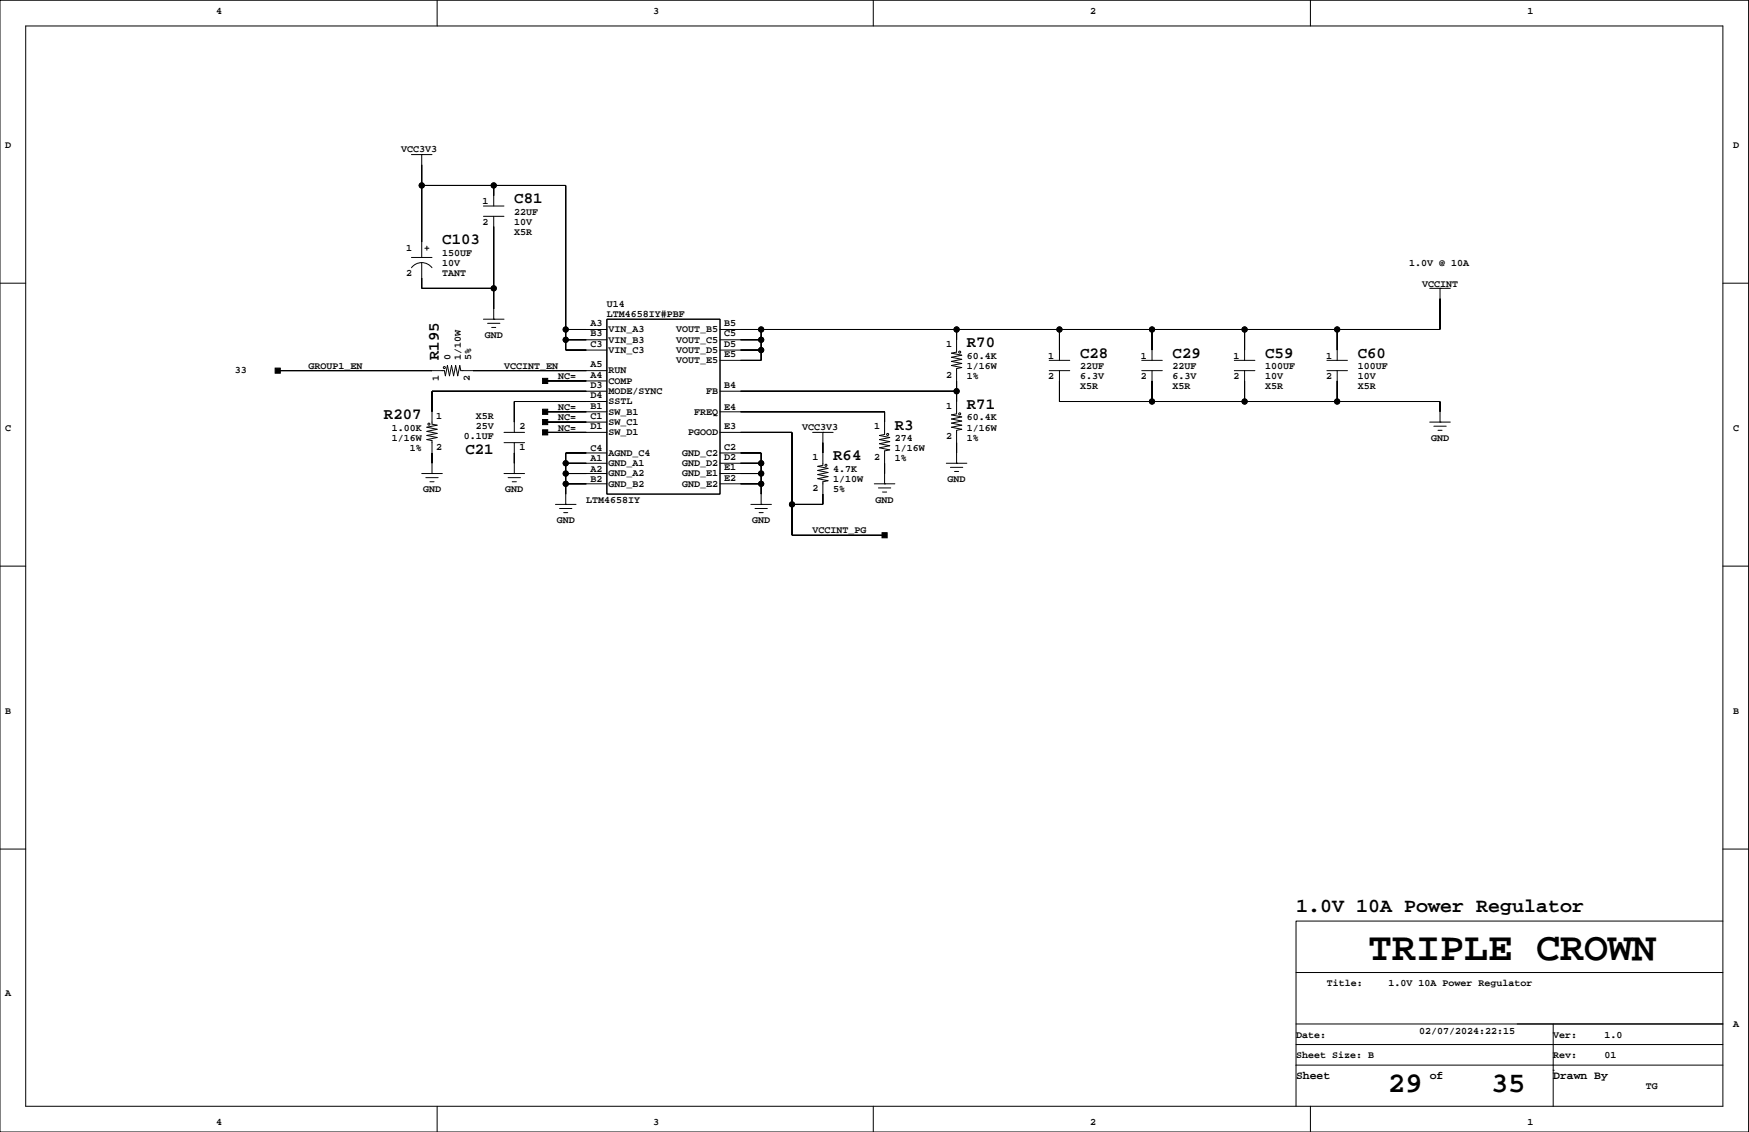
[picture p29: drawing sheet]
<svg xmlns="http://www.w3.org/2000/svg" width="432mm" height="279mm" viewBox="0 0 432 279" stroke-linecap="round" stroke-linejoin="round" font-family="sans-serif">
<defs><g id="words">
<text font-size="9.9" x="337.7" y="237">TRIPLE CROWN</text>
<g font-size="7.1">
<text x="342.7" y="269.5">29</text>
<text x="368.1" y="269.5">35</text>
</g>
<text font-size="4.9" x="320" y="225.2">1.0V 10A Power Regulator</text>
<g font-size="3.9">
<text x="127" y="50.2">C81</text>
<text x="109.2" y="60.3">C103</text>
<text x="108.4" y="88.9" transform="rotate(-90 108.4 88.9)">R195</text>
<text x="238.7" y="85.7">R70</text>
<text x="266.6" y="88.3">C28</text>
<text x="289.5" y="88.3">C29</text>
<text x="312.3" y="88.3">C59</text>
<text x="335.2" y="88.3">C60</text>
<text x="238.7" y="100.9">R71</text>
<text x="94.8" y="103.5">R207</text>
<text x="220.9" y="106">R3</text>
<text x="114.9" y="112">C21</text>
<text x="205.7" y="113.6">R64</text>
</g>
<g font-size="2.8">
<text x="320" y="266.2">Sheet</text>
<text x="353" y="266.2">of</text>
<text x="383.5" y="266.2">Drawn By</text>
</g>
<g font-size="2.5">
<text x="53.3" y="3.4">4</text>
<text x="161.3" y="3.4">3</text>
<text x="269.2" y="3.4">2</text>
<text x="377.1" y="3.4">1</text>
<text x="1.3" y="36.4">D</text>
<text x="99" y="37.5">VCC3V3</text>
<text x="427.9" y="36.4">D</text>
<text x="119.1" y="50.4">1</text>
<text x="127" y="53">22UF</text>
<text x="119.1" y="55.5">2</text>
<text x="127" y="58">X5R</text>
<text x="127" y="55.5">10V</text>
<text x="100.3" y="61.8">1</text>
<text x="109.2" y="63.1">150UF</text>
<text x="109.2" y="65.6">10V</text>
<text x="347.9" y="65.6">1.0V @ 10A</text>
<text x="100.3" y="68.2">2</text>
<text x="109.2" y="68.2">TANT</text>
<text x="351.1" y="70.7">VCCINT</text>
<text x="149.8" y="75.8">U14</text>
<text x="119.7" y="83.4">GND</text>
<text x="145.8" y="80.5">A3</text>
<text x="145.8" y="83.1">B3</text>
<text x="149.8" y="78.3">LTM4658IY#PBF</text>
<text x="150.2" y="82">VIN_A3</text>
<text x="167" y="82">VOUT_B5</text>
<text x="178.8" y="80.5">B5</text>
<text x="178.8" y="83.1">C5</text>
<text x="111.2" y="88.9" transform="rotate(-90 111.2 88.9)">0</text>
<text x="113.8" y="88.9" transform="rotate(-90 113.8 88.9)">1/10W</text>
<text x="116.3" y="88.9" transform="rotate(-90 116.3 88.9)">5%</text>
<text x="145.8" y="85.6">C3</text>
<text x="150.2" y="84.6">VIN_B3</text>
<text x="150.2" y="87.1">VIN_C3</text>
<text x="167" y="84.6">VOUT_C5</text>
<text x="167" y="87.1">VOUT_D5</text>
<text x="167" y="89.6">VOUT_E5</text>
<text x="178.8" y="88.1">E5</text>
<text x="178.8" y="85.6">D5</text>
<text x="233.6" y="85.6">1</text>
<text x="238.7" y="88.5">60.4K</text>
<text x="258.8" y="88.5">1</text>
<text x="281.7" y="88.5">1</text>
<text x="304.5" y="88.5">1</text>
<text x="327.4" y="88.5">1</text>
<text x="58" y="92.2">33</text>
<text x="76.2" y="91">GROUP1_EN</text>
<text x="108.4" y="94" transform="rotate(-90 108.4 94)">1</text>
<text x="116" y="94" transform="rotate(-90 116 94)">2</text>
<text x="124.4" y="91">VCCINT_EN</text>
<text x="137.8" y="93.6">NC=</text>
<text x="145.8" y="95.8">D3</text>
<text x="145.8" y="93.2">A4</text>
<text x="145.8" y="90.7">A5</text>
<text x="150.2" y="92.2">RUN</text>
<text x="150.2" y="94.7">COMP</text>
<text x="178.8" y="95.8">B4</text>
<text x="233.6" y="93.2">2</text>
<text x="238.7" y="91">1/16W</text>
<text x="238.7" y="93.6">1%</text>
<text x="258.8" y="93.6">2</text>
<text x="266.6" y="91">22UF</text>
<text x="266.6" y="93.6">6.3V</text>
<text x="281.7" y="93.6">2</text>
<text x="289.5" y="91">22UF</text>
<text x="289.5" y="93.6">6.3V</text>
<text x="304.5" y="93.6">2</text>
<text x="312.3" y="91">100UF</text>
<text x="312.3" y="93.6">10V</text>
<text x="327.4" y="93.6">2</text>
<text x="335.2" y="91">100UF</text>
<text x="335.2" y="93.6">10V</text>
<text x="137.8" y="101.2">NC=</text>
<text x="145.8" y="98.3">D4</text>
<text x="145.8" y="100.8">B1</text>
<text x="150.2" y="97.3">MODE/SYNC</text>
<text x="150.2" y="99.8">SSTL</text>
<text x="174.4" y="97.3">FB</text>
<text x="178.8" y="101.2">E4</text>
<text x="233.6" y="100.8">1</text>
<text x="266.6" y="96.1">X5R</text>
<text x="289.5" y="96.1">X5R</text>
<text x="312.3" y="96.1">X5R</text>
<text x="335.2" y="96.1">X5R</text>
<text x="1.3" y="106.3">C</text>
<text x="96.7" y="106.3">1.00K</text>
<text x="107.7" y="103.4">1</text>
<text x="117.4" y="103.4">X5R</text>
<text x="117.4" y="105.9">25V</text>
<text x="128.2" y="105.9">2</text>
<text x="137.8" y="103.7">NC=</text>
<text x="137.8" y="106.3">NC=</text>
<text x="145.8" y="103.4">C1</text>
<text x="145.8" y="105.9">D1</text>
<text x="150.2" y="102.3">SW_B1</text>
<text x="150.2" y="104.9">SW_C1</text>
<text x="150.2" y="107.4">SW_D1</text>
<text x="169.9" y="107.4">PGOOD</text>
<text x="171.4" y="102.3">FREQ</text>
<text x="178.8" y="105.9">E3</text>
<text x="198.1" y="106">VCC3V3</text>
<text x="215.9" y="105.9">1</text>
<text x="238.7" y="106.3">1/16W</text>
<text x="238.7" y="103.7">60.4K</text>
<text x="427.9" y="106.3">C</text>
<text x="96.7" y="108.8">1/16W</text>
<text x="101.2" y="111.4">1%</text>
<text x="107.7" y="111">2</text>
<text x="114.5" y="108.4">0.1UF</text>
<text x="128.2" y="111">1</text>
<text x="145.8" y="111.4">C4</text>
<text x="145.8" y="113.9">A1</text>
<text x="150.2" y="112.5">AGND_C4</text>
<text x="168.4" y="112.5">GND_C2</text>
<text x="178.8" y="111">C2</text>
<text x="178.8" y="113.5">D2</text>
<text x="200.6" y="113.5">1</text>
<text x="215.9" y="113.5">2</text>
<text x="220.9" y="111.4">1/16W</text>
<text x="220.9" y="108.8">274</text>
<text x="220.9" y="113.9">1%</text>
<text x="233.6" y="108.4">2</text>
<text x="238.7" y="108.8">1%</text>
<text x="353.3" y="108.8">GND</text>
<text x="145.8" y="116.4">A2</text>
<text x="145.8" y="119">B2</text>
<text x="150.2" y="115">GND_A1</text>
<text x="150.2" y="117.6">GND_A2</text>
<text x="168.4" y="115">GND_D2</text>
<text x="168.4" y="117.6">GND_E1</text>
<text x="178.8" y="118.6">E2</text>
<text x="178.8" y="116.1">E1</text>
<text x="205.7" y="119">1/10W</text>
<text x="205.7" y="116.4">4.7K</text>
<text x="233.9" y="119">GND</text>
<text x="104.4" y="121.5">GND</text>
<text x="124.7" y="121.5">GND</text>
<text x="144.7" y="124.1">LTM4658IY</text>
<text x="150.2" y="120.1">GND_B2</text>
<text x="168.4" y="120.1">GND_E2</text>
<text x="200.6" y="121.1">2</text>
<text x="205.7" y="121.5">5%</text>
<text x="216.2" y="124.1">GND</text>
<text x="137.4" y="129.1">GND</text>
<text x="185.7" y="129.1">GND</text>
<text x="200.6" y="131.7">VCCINT_PG</text>
<text x="1.3" y="176.1">B</text>
<text x="427.9" y="176.1">B</text>
<text x="1.3" y="245.9">A</text>
<text x="327.6" y="243.4">Title:</text>
<text x="342.8" y="243.4">1.0V 10A Power Regulator</text>
<text x="320" y="256.1">Date:</text>
<text x="350.4" y="255.1">02/07/2024:22:15</text>
<text x="383.5" y="256.1">Ver:</text>
<text x="396.1" y="256.1">1.0</text>
<text x="427.9" y="253.6">A</text>
<text x="320" y="261.2">Sheet Size: B</text>
<text x="383.5" y="261.2">Rev:</text>
<text x="396.1" y="261.2">01</text>
<text x="406.3" y="268.8">TG</text>
<text x="53.3" y="277.7">4</text>
<text x="161.3" y="277.7">3</text>
<text x="269.2" y="277.7">2</text>
<text x="377.1" y="277.7">1</text>
</g>
</g></defs>
<g fill="none" stroke="#000" stroke-width=".25">
<path d="M0 .1h431.7v279.3h-431.7zM6.3 6.4h419.1v266.7h-419.1zM107.9 .1v6.3M215.6 .1v6.3M323.5 .1v6.3M101.6 38.2h5.1M104.1 38.2h.1M104.1 38.2v25.3M104.1 45.8h35.6v40.6h10.1M119.4 53.4h5M119.4 50.9h5M121.9 45.8v5.1"/>
<path d="M121.9 53.4v25.4M0 69.9h6.3M101.6 63.5h5.1M101.6 66.1a3.2 3.2 0 0 1 5.1 0M104.1 64.8v6.4h17.8M104.9 61.3h1M105.4 60.8v1M119.4 78.8h5M120.4 79.8h3M121.9 78.8h.1M149.8 78.8h28v43.2h-28zM353 71.2h5.1"/>
<path d="M355.5 71.2h.1M355.5 71.2v10.1h-177.7M425.4 69.9h6.3M68.6 91.5h41.1l.3 1.3 .5-2.6 .5 2.6 .5-2.6 .5 2.6 .5-2.6 .5 2.6 .5-2.6 .3 1.3h36M121.4 80.8h1M134.6 94h15.2M139.7 81.3h10.1M139.7 83.9h10.1M149.8 96.6h-43.1v8.1l1.2 .2-2.5 .5 2.5 .6-2.5 .5 2.5 .5-2.5 .5 2.5 .5-2.5 .5 1.3 .3v8.1M149.8 99.1h-22.8v7.6M177.8 83.9h10.1M177.8 86.4h10.1"/>
<path d="M177.8 96.6h58.4M187.9 81.3v7.6h-10.1M236.2 81.3v5.6l-1.3 .3 2.5 .5-2.5 .5 2.5 .5-2.5 .5 2.5 .5-2.5 .5 2.5 .5-1.2 .3v11.1l-1.3 .3 2.5 .5-2.5 .5 2.5 .5-2.5 .5 2.5 .5-2.5 .5 2.5 .6-1.2 .2v8.1M259 91.5h5.1M259 88.9h5.1M261.6 91.5v7.6h93.9v5.1M261.6 81.3v7.6M281.9 91.5h5.1M281.9 88.9h5.1M284.4 81.3v7.6M284.4 91.5v7.6M304.7 91.5h5.1"/>
<path d="M304.7 88.9h5.1M307.3 81.3v7.6M307.3 91.5v7.6M327.6 91.5h5.1M327.6 88.9h5.1M330.1 81.3v7.6M330.1 91.5v7.6M104.1 116.9h5.1M105.1 117.9h3.1M106.1 118.9h1.1M106.7 116.9h.1M124.4 106.7h5.1"/>
<path d="M124.4 116.9h5.1M124.4 109.3h5.1M125.4 117.9h3.1M126.5 118.9h1M127 116.9h.1M127 109.3v7.6M134.6 104.2h15.2M134.6 106.7h15.2M134.6 101.6h15.2M139.7 114.3h10.1M139.7 116.9h10.1M139.7 119.4h10.1"/>
<path d="M149.8 111.8h-10.1v12.7M177.8 106.7h17.7v25.4h22.9M177.8 111.8h10.1v12.7M177.8 101.6h40.6v5.6l-1.3 .3 2.6 .5-2.6 .5 2.6 .5-2.6 .5 2.6 .5-2.6 .5 2.6 .5-1.3 .3v8.1M177.8 114.3h10.1M177.8 116.9h10.1M177.8 119.4h10.1M200.6 106.7h5.1M203.2 106.7h.1M203.2 106.7v8.1l-1.3 .3 2.5 .5-2.5 .5 2.5 .5-2.5 .5 2.5 .5-2.5 .5 2.5 .6-1.2 .2v5.6h-7.7M215.9 119.4h5M218.4 119.4h.1"/>
<path d="M233.6 114.3h5.1M234.6 115.4h3.1M235.7 116.4h1M236.2 114.3h.1M353 104.2h5.1M354 105.2h3M355 106.2h1M355.5 104.2h.1M0 139.7h6.3M137.1 124.5h5.1M138.1 125.5h3.1M139.2 126.5h1"/>
<path d="M139.7 124.5h.1M185.4 124.5h5.1M186.4 125.5h3M187.4 126.5h1M187.9 124.5h.1M216.9 120.4h3M217.9 121.4h1M425.4 139.7h6.3M0 209.6h6.3M425.4 209.6h6.3M425.4 227.3h-105.4v35.6M320 257.8h105.4"/>
<path d="M320 252.7h105.4M320 240h105.4M383.5 252.7v20.4M107.9 273.1v6.3M215.6 273.1v6.3M320 262.9v10.2M320 262.9h105.4M323.5 273.1v6.3M383.5 264.2h.1"/>
<circle cx="104.1" cy="45.8" r=".63"/>
<circle cx="121.9" cy="45.8" r=".63"/>
<circle cx="121.9" cy="71.2" r=".63"/>
<circle cx="109.7" cy="90.7" r=".25"/>
<circle cx="139.7" cy="83.9" r=".63"/>
<circle cx="139.7" cy="81.3" r=".63"/>
<circle cx="187.9" cy="86.4" r=".63"/>
<circle cx="187.9" cy="83.9" r=".63"/>
<circle cx="187.9" cy="81.3" r=".63"/>
<circle cx="236.2" cy="81.3" r=".63"/>
<circle cx="236.2" cy="96.6" r=".63"/>
<circle cx="236.9" cy="86.9" r=".25"/>
<circle cx="261.6" cy="81.3" r=".63"/>
<circle cx="284.4" cy="81.3" r=".63"/>
<circle cx="284.4" cy="99.1" r=".63"/>
<circle cx="307.3" cy="99.1" r=".63"/>
<circle cx="307.3" cy="81.3" r=".63"/>
<circle cx="330.1" cy="81.3" r=".63"/>
<circle cx="330.1" cy="99.1" r=".63"/>
<circle cx="105.9" cy="104.7" r=".25"/>
<circle cx="139.7" cy="116.9" r=".63"/>
<circle cx="139.7" cy="114.3" r=".63"/>
<circle cx="139.7" cy="119.4" r=".63"/>
<circle cx="187.9" cy="116.9" r=".63"/>
<circle cx="187.9" cy="114.3" r=".63"/>
<circle cx="187.9" cy="119.4" r=".63"/>
<circle cx="203.9" cy="114.8" r=".25"/>
<circle cx="219.2" cy="107.2" r=".25"/>
<circle cx="236.9" cy="102.1" r=".25"/>
<circle cx="195.5" cy="124.5" r=".63"/>
</g>
<g fill="#000" stroke="#000" stroke-width=".25">
<path d="M104.1 45.8v13.9z" fill-rule="evenodd"/>
<path d="M104.1 40.7v5.1z" fill-rule="evenodd"/>
<path d="M121.9 55.9v15.3z" fill-rule="evenodd"/>
<path d="M121.9 45.8v2.5z" fill-rule="evenodd"/>
<path d="M104.1 45.8h17.8z" fill-rule="evenodd"/>
<path d="M139.7 45.8v35.5z" fill-rule="evenodd"/>
<path d="M121.9 45.8h17.8z" fill-rule="evenodd"/>
<path d="M104.1 68.6v2.6z" fill-rule="evenodd"/>
<path d="M104.1 71.2h17.8z" fill-rule="evenodd"/>
<path d="M121.9 71.2v5z" fill-rule="evenodd"/>
<path d="M355.5 73.7v7.6z" fill-rule="evenodd"/>
<path d="M67.9 90.8h1.3v1.3h-1.3z" fill-rule="evenodd"/>
<path d="M106.7 96.6v5z" fill-rule="evenodd"/>
<path d="M68.6 91.5h38.1z" fill-rule="evenodd"/>
<path d="M127 99.1v5.1z" fill-rule="evenodd"/>
<path d="M134 93.4h1.2v1.3h-1.2z" fill-rule="evenodd"/>
<path d="M139.7 83.9v2.5z" fill-rule="evenodd"/>
<path d="M139.7 81.3v2.6z" fill-rule="evenodd"/>
<path d="M127 99.1h17.7z" fill-rule="evenodd"/>
<path d="M106.7 96.6h38z" fill-rule="evenodd"/>
<path d="M116.8 91.5h27.9z" fill-rule="evenodd"/>
<path d="M139.7 86.4h5z" fill-rule="evenodd"/>
<path d="M139.7 83.9h5z" fill-rule="evenodd"/>
<path d="M139.7 81.3h5z" fill-rule="evenodd"/>
<path d="M134.6 94h10.1z" fill-rule="evenodd"/>
<path d="M182.8 81.3h5.1z" fill-rule="evenodd"/>
<path d="M182.8 88.9h5.1z" fill-rule="evenodd"/>
<path d="M187.9 86.4v2.5z" fill-rule="evenodd"/>
<path d="M182.8 86.4h5.1z" fill-rule="evenodd"/>
<path d="M187.9 83.9v2.5z" fill-rule="evenodd"/>
<path d="M182.8 83.9h5.1z" fill-rule="evenodd"/>
<path d="M187.9 81.3v2.6z" fill-rule="evenodd"/>
<path d="M236.2 96.6v2.5z" fill-rule="evenodd"/>
<path d="M182.8 96.6h53.4z" fill-rule="evenodd"/>
<path d="M236.2 94v2.6z" fill-rule="evenodd"/>
<path d="M187.9 81.3h48.3z" fill-rule="evenodd"/>
<path d="M236.2 81.3v2.6z" fill-rule="evenodd"/>
<path d="M261.6 81.3v5.1z" fill-rule="evenodd"/>
<path d="M236.2 81.3h25.4z" fill-rule="evenodd"/>
<path d="M261.6 94v5.1z" fill-rule="evenodd"/>
<path d="M284.4 81.3v5.1z" fill-rule="evenodd"/>
<path d="M261.6 81.3h22.8z" fill-rule="evenodd"/>
<path d="M284.4 94v5.1z" fill-rule="evenodd"/>
<path d="M261.6 99.1h22.8z" fill-rule="evenodd"/>
<path d="M307.3 81.3v5.1z" fill-rule="evenodd"/>
<path d="M284.4 81.3h22.9z" fill-rule="evenodd"/>
<path d="M284.4 99.1h22.9z" fill-rule="evenodd"/>
<path d="M307.3 94v5.1z" fill-rule="evenodd"/>
<path d="M330.1 81.3v5.1z" fill-rule="evenodd"/>
<path d="M307.3 81.3h22.8z" fill-rule="evenodd"/>
<path d="M307.3 99.1h22.8z" fill-rule="evenodd"/>
<path d="M330.1 94v5.1z" fill-rule="evenodd"/>
<path d="M330.1 81.3h25.4z" fill-rule="evenodd"/>
<path d="M330.1 99.1h25.4z" fill-rule="evenodd"/>
<path d="M355.5 99.1v2.5z" fill-rule="evenodd"/>
<path d="M106.7 111.8v2.5z" fill-rule="evenodd"/>
<path d="M127 111.8v2.5z" fill-rule="evenodd"/>
<path d="M134 101h1.2v1.3h-1.2z" fill-rule="evenodd"/>
<path d="M134 103.5h1.2v1.3h-1.2z" fill-rule="evenodd"/>
<path d="M134 106.1h1.2v1.3h-1.2z" fill-rule="evenodd"/>
<path d="M139.7 111.8v2.5z" fill-rule="evenodd"/>
<path d="M139.7 114.3v2.6z" fill-rule="evenodd"/>
<path d="M139.7 116.9v2.5z" fill-rule="evenodd"/>
<path d="M139.7 119.4v2.6z" fill-rule="evenodd"/>
<path d="M139.7 114.3h5z" fill-rule="evenodd"/>
<path d="M139.7 111.8h5z" fill-rule="evenodd"/>
<path d="M139.7 116.9h5z" fill-rule="evenodd"/>
<path d="M139.7 119.4h5z" fill-rule="evenodd"/>
<path d="M134.6 101.6h10.1z" fill-rule="evenodd"/>
<path d="M134.6 104.2h10.1z" fill-rule="evenodd"/>
<path d="M134.6 106.7h10.1z" fill-rule="evenodd"/>
<path d="M182.8 111.8h5.1z" fill-rule="evenodd"/>
<path d="M187.9 111.8v2.5z" fill-rule="evenodd"/>
<path d="M182.8 114.3h5.1z" fill-rule="evenodd"/>
<path d="M187.9 114.3v2.6z" fill-rule="evenodd"/>
<path d="M182.8 116.9h5.1z" fill-rule="evenodd"/>
<path d="M187.9 116.9v2.5z" fill-rule="evenodd"/>
<path d="M187.9 119.4v2.6z" fill-rule="evenodd"/>
<path d="M182.8 119.4h5.1z" fill-rule="evenodd"/>
<path d="M182.8 106.7h12.7z" fill-rule="evenodd"/>
<path d="M195.5 106.7v17.8z" fill-rule="evenodd"/>
<path d="M203.2 109.3v2.5z" fill-rule="evenodd"/>
<path d="M182.8 101.6h35.6z" fill-rule="evenodd"/>
<path d="M218.4 101.6v2.6z" fill-rule="evenodd"/>
<path d="M218.4 114.3v2.6z" fill-rule="evenodd"/>
<path d="M236.2 109.3v2.5z" fill-rule="evenodd"/>
<path d="M195.5 124.5v7.6z" fill-rule="evenodd"/>
<path d="M195.5 124.5h7.7z" fill-rule="evenodd"/>
<path d="M203.2 122v2.5z" fill-rule="evenodd"/>
<path d="M217.8 131.5h1.2v1.2h-1.2z" fill-rule="evenodd"/>
<path d="M195.5 132.1h22.9z" fill-rule="evenodd"/>
<circle cx="104.1" cy="45.8" r=".63"/>
<circle cx="121.9" cy="45.8" r=".63"/>
<circle cx="121.9" cy="71.2" r=".63"/>
<circle cx="139.7" cy="83.9" r=".63"/>
<circle cx="139.7" cy="81.3" r=".63"/>
<circle cx="187.9" cy="86.4" r=".63"/>
<circle cx="187.9" cy="83.9" r=".63"/>
<circle cx="187.9" cy="81.3" r=".63"/>
<circle cx="236.2" cy="81.3" r=".63"/>
<circle cx="236.2" cy="96.6" r=".63"/>
<circle cx="261.6" cy="81.3" r=".63"/>
<circle cx="284.4" cy="81.3" r=".63"/>
<circle cx="284.4" cy="99.1" r=".63"/>
<circle cx="307.3" cy="99.1" r=".63"/>
<circle cx="307.3" cy="81.3" r=".63"/>
<circle cx="330.1" cy="81.3" r=".63"/>
<circle cx="330.1" cy="99.1" r=".63"/>
<circle cx="139.7" cy="116.9" r=".63"/>
<circle cx="139.7" cy="114.3" r=".63"/>
<circle cx="139.7" cy="119.4" r=".63"/>
<circle cx="187.9" cy="116.9" r=".63"/>
<circle cx="187.9" cy="114.3" r=".63"/>
<circle cx="187.9" cy="119.4" r=".63"/>
<circle cx="195.5" cy="124.5" r=".63"/>
</g>
<use href="#words"/>
</svg>
